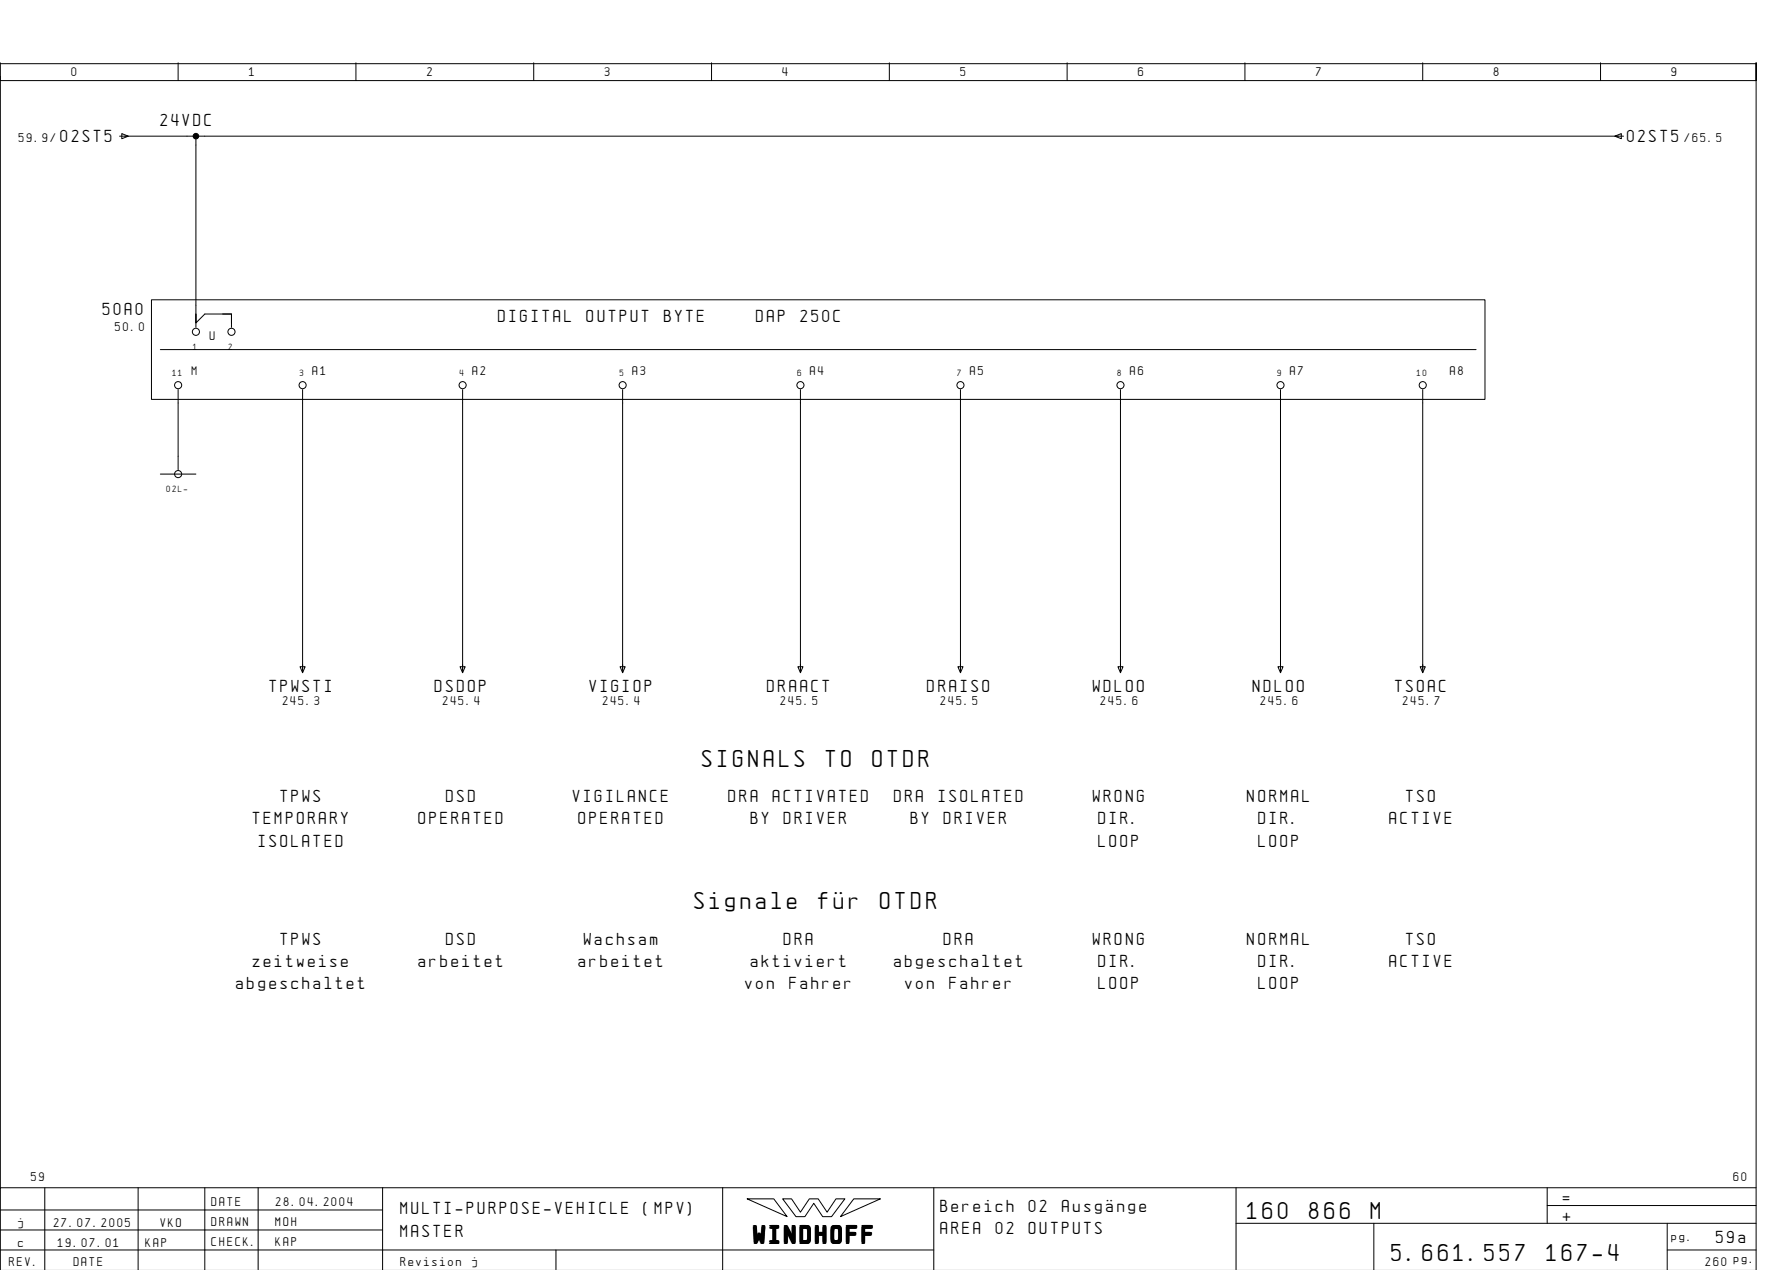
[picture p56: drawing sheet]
<svg xmlns="http://www.w3.org/2000/svg" width="399mm" height="286mm" viewBox="0 0 399 286" stroke-linecap="round" stroke-linejoin="round" font-family="sans-serif">
<defs><g id="words">
<g font-size="4.4">
<text x="158" y="172.4">SIGNALS</text>
<text x="185.8" y="172.4">TO</text>
<text x="196.3" y="172.4">OTDR</text>
<text x="156.2" y="204.4">Signale</text>
<text x="184.1" y="204.4">fÅr</text>
<text x="198" y="204.4">OTDR</text>
<text x="280.6" y="274.1">160</text>
<text x="294.5" y="274.1">866</text>
<text x="308.4" y="274.1">M</text>
<text x="169.5" y="279.3">WINDHOFF</text>
<text x="313.1" y="283.6">5.661.557</text>
<text x="347.9" y="283.6">167-4</text>
</g>
<g font-size="3.1">
<text x="36.1" y="28.4">24VDC</text>
<text x="13.6" y="31.9">02ST5</text>
<text x="366.1" y="31.9">02ST5</text>
<text x="23.1" y="70.9">50A0</text>
<text x="112.1" y="72.4">DIGITAL</text>
<text x="132" y="72.4">OUTPUT</text>
<text x="149.4" y="72.4">BYTE</text>
<text x="170.1" y="72.4">DAP</text>
<text x="180.1" y="72.4">250C</text>
<text x="60.6" y="155.6">TPWSTI</text>
<text x="97.9" y="155.6">DSDOP</text>
<text x="132.6" y="155.6">VIGIOP</text>
<text x="172.6" y="155.6">DRAACT</text>
<text x="208.6" y="155.6">DRAISO</text>
<text x="245.9" y="155.6">WDLOO</text>
<text x="281.9" y="155.6">NDLOO</text>
<text x="313.9" y="155.6">TSOAC</text>
<text x="56.9" y="185.4">TEMPORARY</text>
<text x="63.1" y="180.4">TPWS</text>
<text x="94.1" y="185.4">OPERATED</text>
<text x="100.3" y="180.4">DSD</text>
<text x="128.9" y="180.4">VIGILANCE</text>
<text x="130.1" y="185.4">OPERATED</text>
<text x="163.9" y="180.4">DRA</text>
<text x="168.9" y="185.4">BY</text>
<text x="173.9" y="180.4">ACTIVATED</text>
<text x="176.3" y="185.4">DRIVER</text>
<text x="201.2" y="180.4">DRA</text>
<text x="204.9" y="185.4">BY</text>
<text x="211.1" y="180.4">ISOLATED</text>
<text x="212.3" y="185.4">DRIVER</text>
<text x="245.9" y="180.4">WRONG</text>
<text x="247.1" y="185.4">DIR.</text>
<text x="280.6" y="180.4">NORMAL</text>
<text x="283.1" y="185.4">DIR.</text>
<text x="312.6" y="185.4">ACTIVE</text>
<text x="316.3" y="180.4">TSO</text>
<text x="58.1" y="190.4">ISOLATED</text>
<text x="247.1" y="190.4">LOOP</text>
<text x="283.1" y="190.4">LOOP</text>
<text x="63.1" y="212.4">TPWS</text>
<text x="100.3" y="212.4">DSD</text>
<text x="131.4" y="212.4">Wachsam</text>
<text x="176.3" y="212.4">DRA</text>
<text x="212.3" y="212.4">DRA</text>
<text x="245.9" y="212.4">WRONG</text>
<text x="280.6" y="212.4">NORMAL</text>
<text x="316.3" y="212.4">TSO</text>
<text x="56.9" y="217.4">zeitweise</text>
<text x="94.1" y="217.4">arbeitet</text>
<text x="130.1" y="217.4">arbeitet</text>
<text x="168.9" y="217.4">aktiviert</text>
<text x="201.2" y="217.4">abgeschaltet</text>
<text x="247.1" y="217.4">DIR.</text>
<text x="283.1" y="217.4">DIR.</text>
<text x="312.6" y="217.4">ACTIVE</text>
<text x="53.2" y="222.4">abgeschaltet</text>
<text x="167.6" y="222.4">von</text>
<text x="177.6" y="222.4">Fahrer</text>
<text x="203.6" y="222.4">von</text>
<text x="213.6" y="222.4">Fahrer</text>
<text x="247.1" y="222.4">LOOP</text>
<text x="283.1" y="222.4">LOOP</text>
<text x="90.1" y="273.1">MULTI-PURPOSE-VEHICLE</text>
<text x="144.8" y="273.1">(MPV)</text>
<text x="211.6" y="272.6">Bereich</text>
<text x="231.5" y="272.6">02</text>
<text x="238.9" y="272.6">AusgÑnge</text>
<text x="351.6" y="270.6">=</text>
<text x="351.6" y="274.6">+</text>
<text x="90.1" y="278.1">MASTER</text>
<text x="211.6" y="277.6">AREA</text>
<text x="224" y="277.6">02</text>
<text x="231.5" y="277.6">OUTPUTS</text>
<text x="386.1" y="279.6">59a</text>
</g>
<g font-size="2.3">
<text x="16.1" y="17.1">0</text>
<text x="56.1" y="17.1">1</text>
<text x="96.1" y="17.1">2</text>
<text x="136.1" y="17.1">3</text>
<text x="176.1" y="17.1">4</text>
<text x="216.1" y="17.1">5</text>
<text x="256.1" y="17.1">6</text>
<text x="296.1" y="17.1">7</text>
<text x="336.1" y="17.1">8</text>
<text x="376.1" y="17.1">9</text>
<text x="4.2" y="31.9">59.9/</text>
<text x="379" y="31.9">/65.5</text>
<text x="25.9" y="74.4">50.0</text>
<text x="47.2" y="76.4">U</text>
<text x="43.2" y="84.4">M</text>
<text x="70.3" y="84.4">A1</text>
<text x="106.3" y="84.4">A2</text>
<text x="142.3" y="84.4">A3</text>
<text x="182.3" y="84.4">A4</text>
<text x="218.3" y="84.4">A5</text>
<text x="254.3" y="84.4">A6</text>
<text x="290.3" y="84.4">A7</text>
<text x="326.3" y="84.4">A8</text>
<text x="63.6" y="158.6">245.3</text>
<text x="99.6" y="158.6">245.4</text>
<text x="135.6" y="158.6">245.4</text>
<text x="175.6" y="158.6">245.5</text>
<text x="211.6" y="158.6">245.5</text>
<text x="247.6" y="158.6">245.6</text>
<text x="283.6" y="158.6">245.6</text>
<text x="315.6" y="158.6">245.7</text>
<text x="7" y="265.6">59</text>
<text x="390" y="265.6">60</text>
<text x="47.6" y="271.1">DATE</text>
<text x="47.6" y="275.6">DRAWN</text>
<text x="62" y="275.6">MOH</text>
<text x="62.1" y="271.1">28.04.2004</text>
<text x="4.1" y="276">j</text>
<text x="4.1" y="280.4">c</text>
<text x="12.1" y="276">27.07.2005</text>
<text x="13" y="280.4">19.07.01</text>
<text x="32.7" y="280.4">KAP</text>
<text x="36.1" y="276">VKO</text>
<text x="47.6" y="280.1">CHECK.</text>
<text x="62" y="280.1">KAP</text>
<text x="376.1" y="279.1">pg.</text>
<text x="2.1" y="284.6">REV.</text>
<text x="16.6" y="284.6">DATE</text>
<text x="90.1" y="284.6">Revision</text>
<text x="106.2" y="284.6">j</text>
<text x="383.7" y="284.6">260 pg.</text>
</g>
<g font-size="1.6">
<text x="43.4" y="78.6">1</text>
<text x="51.4" y="78.6">2</text>
<text x="38.8" y="84.6">11</text>
<text x="67.4" y="84.6">3</text>
<text x="103.4" y="84.6">4</text>
<text x="139.4" y="84.6">5</text>
<text x="179.4" y="84.6">6</text>
<text x="215.4" y="84.6">7</text>
<text x="251.4" y="84.6">8</text>
<text x="287.4" y="84.6">9</text>
<text x="318.8" y="84.6">10</text>
<text x="37.5" y="110.6">02L-</text>
</g>
</g></defs>
<g fill="none" stroke="#000" stroke-width=".22">
<path d="M.1 14.1v4h395v-4v271.6M.1 17.1v250M.1 14.3h395M40.1 14.1v4M80.1 14.1v4M120.1 14.1v4M160.1 14.1v4M200.1 14.1v4M240.1 14.1v4M280.1 14.1v4M320.1 14.1v4M360.1 14.1v4"/>
<path d="M26.9 30.6h338.3M27.4 30l1.5 .6-1.5 .6zM44.1 30.6v42l2-2h6v3M363.3 30.6l1.5-.6v1.2zM34.1 67.4h300v22.4h-300zM36.1 78.6h296M44.1 70.6v3M50.1 70.6h2v2M40.1 87.6v18M68.1 87.6v63.6M104.1 87.6v63.6M140.1 87.6v63.6"/>
<path d="M180.1 87.6v63.6M216.1 87.6v63.6M252.1 87.6v63.6M288.1 87.6v63.6M320.1 87.6v63.6M36.1 106.6h8M67.5 149.9h1.2l-.6 1.4zM103.5 149.9h1.2l-.6 1.4zM139.5 149.9h1.2l-.6 1.4zM179.5 149.9h1.1l-.5 1.4zM215.5 149.9h1.1l-.5 1.4zM251.5 149.9h1.2l-.6 1.4z"/>
<path d="M287.5 149.9h1.2l-.6 1.4zM319.5 149.9h1.2l-.6 1.4zM10.1 267.1v18.5M31.1 267.1v18.5M46.1 267.1v18.6M58.1 267.1v18.6M86.1 272.1h-86M86.1 276.6h-86M86.1 267.1v18.6M162.6 267.1v18.6M168.1 269.6h6l3 4zM176.1 269.6h2l2 3 2-3h2l2 3 2-3h2l-3 4h-2l-2-3-2 3h-2z"/>
<path d="M192.1 269.6h6l-9 4zM210.1 267.1v18.6M278.1 275.1h117M278.1 267.1v18.6M309.1 275.1v10.6M348.1 271.1h47M348.1 267.1v8M375.1 275.1v10.6M395.1 267.1h-395v18.6M125.1 281.1v4.6M210.1 281.1h-210M375.1 281.1h20"/>
<circle cx="44.1" cy="74.6" r=".8"/>
<circle cx="52.1" cy="74.6" r=".8"/>
<circle cx="40.1" cy="86.6" r=".8"/>
<circle cx="68.1" cy="86.6" r=".8"/>
<circle cx="104.1" cy="86.6" r=".8"/>
<circle cx="140.1" cy="86.6" r=".8"/>
<circle cx="180.1" cy="86.6" r=".8"/>
<circle cx="216.1" cy="86.6" r=".8"/>
<circle cx="252.1" cy="86.6" r=".8"/>
<circle cx="288.1" cy="86.6" r=".8"/>
<circle cx="320.1" cy="86.6" r=".8"/>
<circle cx="40.1" cy="106.6" r=".8"/>
</g>
<circle cx="44.1" cy="30.6" r=".63" fill="#000" stroke="#000" stroke-width=".22"/>
<use href="#words"/>
</svg>
